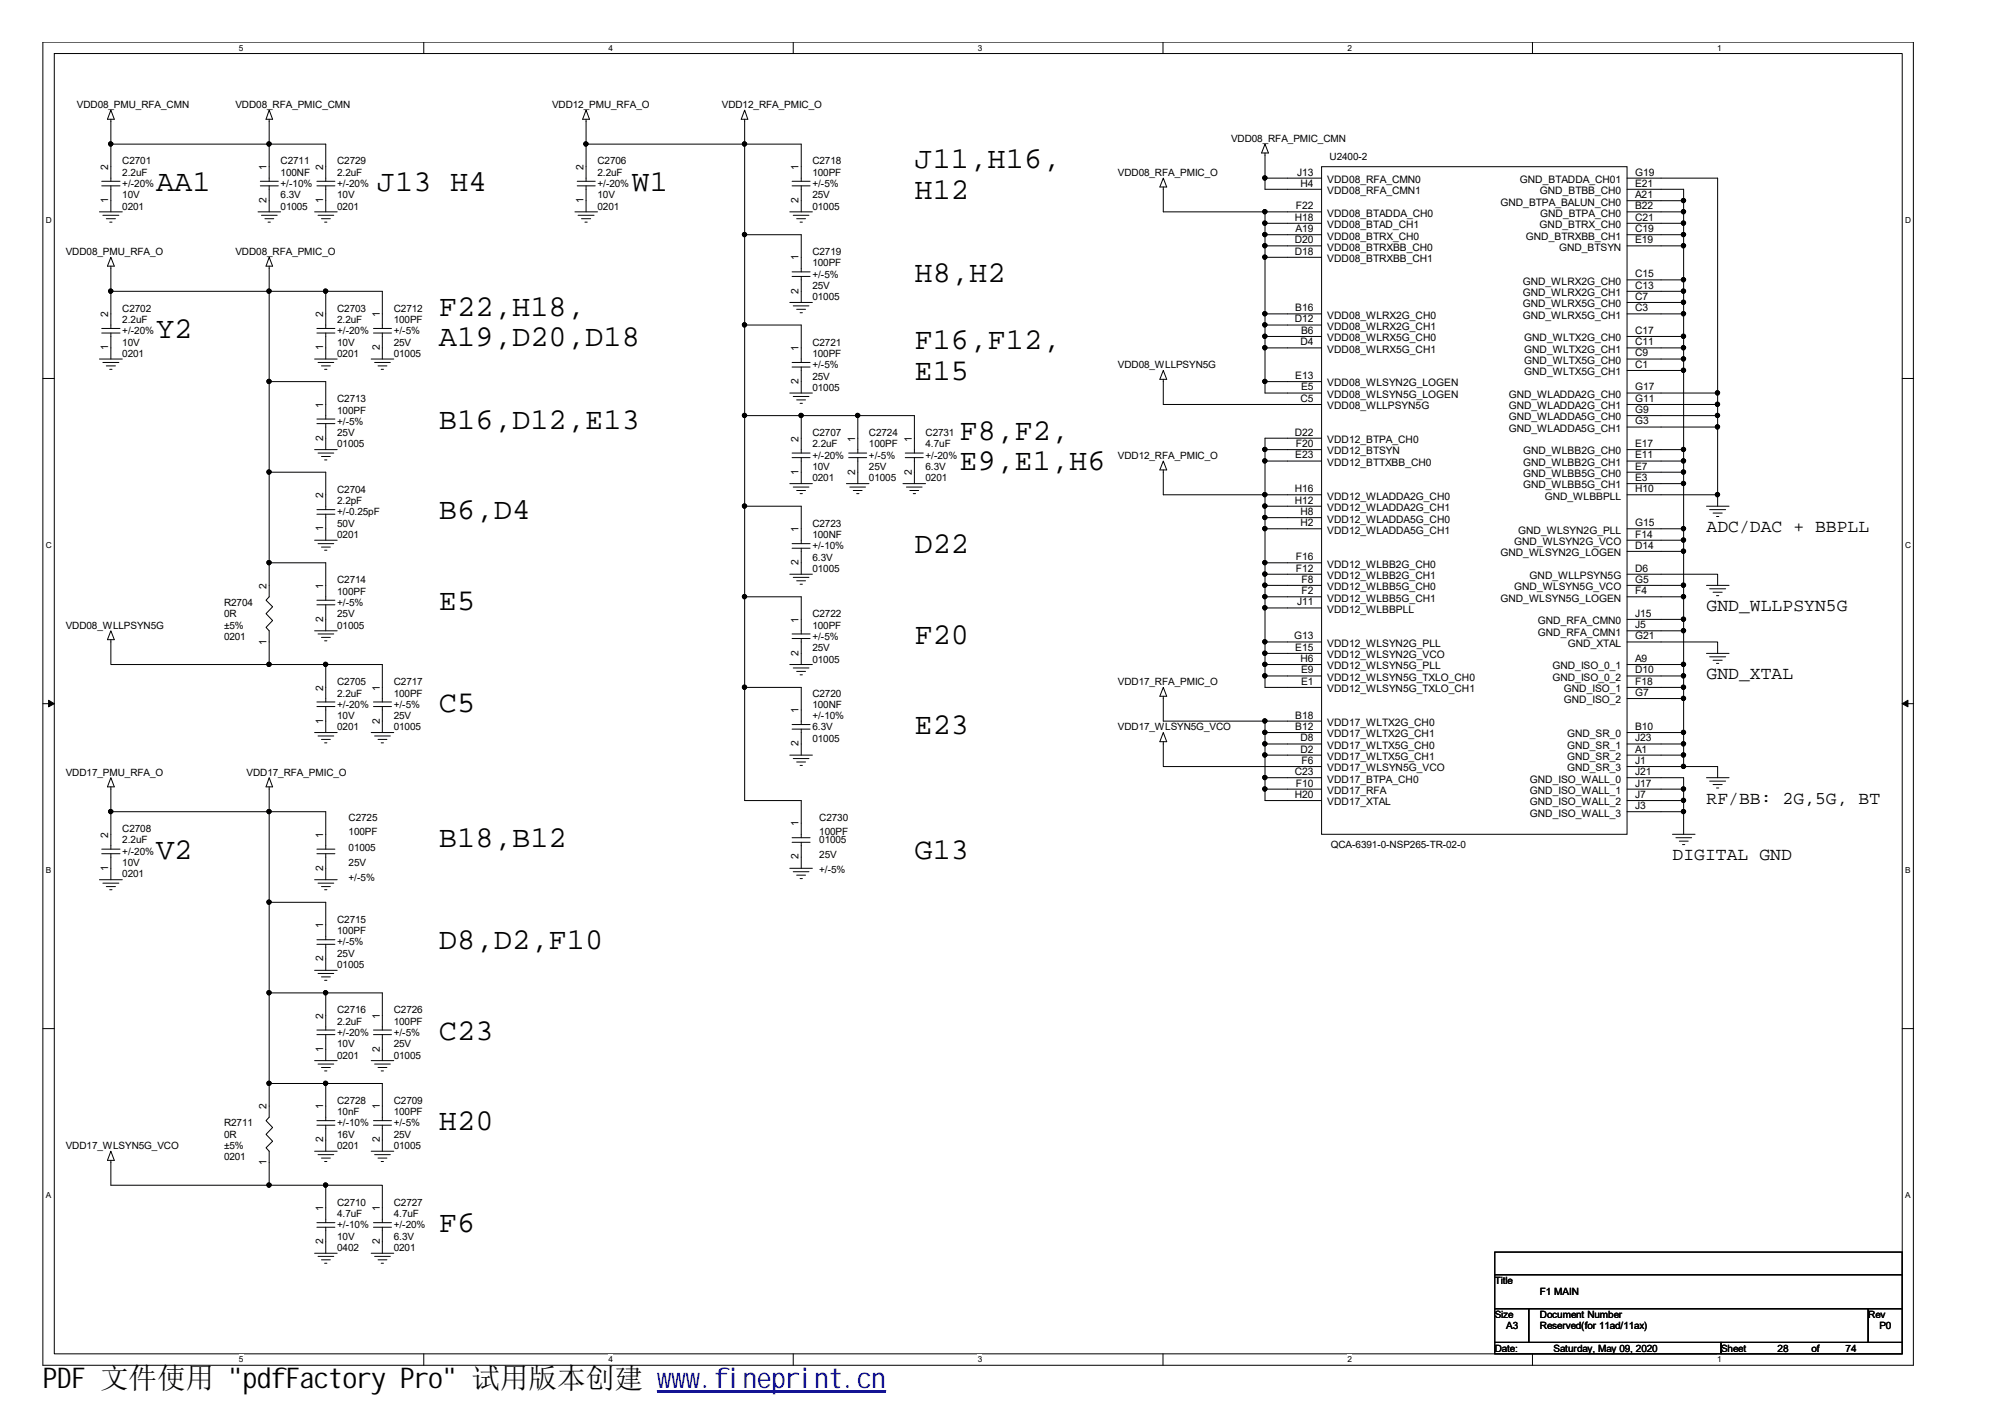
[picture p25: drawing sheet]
<svg xmlns="http://www.w3.org/2000/svg" width="297mm" height="210mm" viewBox="0 0 297 210" stroke-linecap="round" stroke-linejoin="round" font-family="sans-serif">
<defs><g id="words">
<g font-size="4.5">
<text x="23.1" y="28.3">AA1</text>
<text x="55.8" y="28.3">J13 H4</text>
<text x="93.6" y="28.3">W1</text>
<text x="135.5" y="24.9">J11,H16,</text>
<text x="135.5" y="29.4">H12</text>
<text x="135.5" y="41.7">H8,H2</text>
<text x="65" y="46.8">F22,H18,</text>
<text x="23.1" y="50.1">Y2</text>
<text x="65" y="51.2">A19,D20,D18</text>
<text x="135.5" y="51.7">F16,F12,</text>
<text x="135.5" y="56.2">E15</text>
<text x="65" y="63.5">B16,D12,E13</text>
<text x="142.2" y="65.2">F8,F2,</text>
<text x="142.2" y="69.7">E9,E1,H6</text>
<text x="65" y="76.9">B6,D4</text>
<text x="135.5" y="81.9">D22</text>
<text x="65" y="90.3">E5</text>
<text x="135.5" y="95.3">F20</text>
<text x="65" y="105.4">C5</text>
<text x="135.5" y="108.8">E23</text>
<text x="65" y="125.5">B18,B12</text>
<text x="23.1" y="127.2">V2</text>
<text x="135.5" y="127.2">G13</text>
<text x="65" y="140.6">D8,D2,F10</text>
<text x="65" y="154">C23</text>
<text x="65" y="167.4">H20</text>
<text x="65" y="182.5">F6</text>
</g>
<text font-size="4.2" x="6.3" y="205.7">PDF 文件使用 &quot;pdfFactory Pro&quot; 试用版本创建 ww</text>
<text font-size="4.2" fill="#00f" x="99.5" y="205.7">w.fineprint.cn</text>
<g font-size="2.7">
<text x="252.8" y="78.8">ADC/DAC + BBPLL</text>
<text x="252.8" y="90.6">GND_WLLPSYN5G</text>
<text x="252.8" y="100.6">GND_XTAL</text>
<text x="252.8" y="119.1">RF/BB: 2G,5G, BT</text>
<text x="247.8" y="127.4">DIGITAL GND</text>
</g>
<g font-size="1.5">
<text x="11.4" y="16">VDD08_PMU_RFA_CMN</text>
<text x="34.9" y="16">VDD08_RFA_PMIC_CMN</text>
<text x="81.8" y="16">VDD12_PMU_RFA_O</text>
<text x="106.9" y="16">VDD12_RFA_PMIC_O</text>
<text x="182.4" y="21">VDD08_RFA_PMIC_CMN</text>
<text x="197" y="23.7">U2400-2</text>
<text x="16" y="25.2" transform="rotate(-90 16 25.2)">2</text>
<text x="18.1" y="24.4">C2701</text>
<text x="18.1" y="26">2.2uF</text>
<text x="18.1" y="29.4">10V</text>
<text x="18.1" y="27.7">+/-20%</text>
<text x="39.5" y="25.2" transform="rotate(-90 39.5 25.2)">1</text>
<text x="41.6" y="27.7">+/-10%</text>
<text x="41.6" y="24.4">C2711</text>
<text x="41.6" y="26">100NF</text>
<text x="41.6" y="29.4">6.3V</text>
<text x="47.9" y="25.2" transform="rotate(-90 47.9 25.2)">2</text>
<text x="50" y="24.4">C2729</text>
<text x="50" y="26">2.2uF</text>
<text x="50" y="29.4">10V</text>
<text x="50" y="27.7">+/-20%</text>
<text x="86.4" y="25.2" transform="rotate(-90 86.4 25.2)">2</text>
<text x="88.5" y="24.4">C2706</text>
<text x="88.5" y="26">2.2uF</text>
<text x="88.5" y="29.4">10V</text>
<text x="88.5" y="27.7">+/-20%</text>
<text x="118.3" y="25.2" transform="rotate(-90 118.3 25.2)">1</text>
<text x="120.4" y="24.4">C2718</text>
<text x="120.4" y="26">100PF</text>
<text x="120.4" y="29.4">25V</text>
<text x="120.4" y="27.7">+/-5%</text>
<text x="165.6" y="26">VDD08_RFA_PMIC_O</text>
<text x="192.2" y="26">J13</text>
<text x="192.7" y="27.7">H4</text>
<text x="196.6" y="27.1">VDD08_RFA_CMN0</text>
<text x="196.6" y="28.8">VDD08_RFA_CMN1</text>
<text x="225.2" y="27.1">GND_BTADDA_CH01</text>
<text x="228.1" y="28.8">GND_BTBB_CH0</text>
<text x="242.2" y="29.4">A21</text>
<text x="242.2" y="26">G19</text>
<text x="242.2" y="27.7">E21</text>
<text x="16" y="30.1" transform="rotate(-90 16 30.1)">1</text>
<text x="18.1" y="31.1">0201</text>
<text x="39.5" y="30.1" transform="rotate(-90 39.5 30.1)">2</text>
<text x="41.6" y="31.1">01005</text>
<text x="47.9" y="30.1" transform="rotate(-90 47.9 30.1)">1</text>
<text x="50" y="31.1">0201</text>
<text x="86.4" y="30.1" transform="rotate(-90 86.4 30.1)">1</text>
<text x="88.5" y="31.1">0201</text>
<text x="118.3" y="30.1" transform="rotate(-90 118.3 30.1)">2</text>
<text x="120.4" y="31.1">01005</text>
<text x="191.8" y="32.7">H18</text>
<text x="191.9" y="34.4">A19</text>
<text x="192" y="31">F22</text>
<text x="196.6" y="32.1">VDD08_BTADDA_CH0</text>
<text x="196.6" y="33.8">VDD08_BTAD_CH1</text>
<text x="196.6" y="35.5">VDD08_BTRX_CH0</text>
<text x="222.3" y="30.5">GND_BTPA_BALUN_CH0</text>
<text x="226.1" y="35.5">GND_BTRXBB_CH1</text>
<text x="228.1" y="33.8">GND_BTRX_CH0</text>
<text x="228.2" y="32.1">GND_BTPA_CH0</text>
<text x="242.2" y="31">B22</text>
<text x="242.2" y="34.4">C19</text>
<text x="242.2" y="32.7">C21</text>
<text x="9.7" y="37.8">VDD08_PMU_RFA_O</text>
<text x="34.9" y="37.8">VDD08_RFA_PMIC_O</text>
<text x="118.3" y="38.6" transform="rotate(-90 118.3 38.6)">1</text>
<text x="120.4" y="37.8">C2719</text>
<text x="120.4" y="39.5">100PF</text>
<text x="120.4" y="41.1">+/-5%</text>
<text x="191.8" y="36">D20</text>
<text x="191.8" y="37.7">D18</text>
<text x="196.6" y="37.1">VDD08_BTRXBB_CH0</text>
<text x="196.6" y="38.8">VDD08_BTRXBB_CH1</text>
<text x="231" y="37.1">GND_BTSYN</text>
<text x="242.2" y="41.1">C15</text>
<text x="242.2" y="36">E19</text>
<text x="16" y="47" transform="rotate(-90 16 47)">2</text>
<text x="18.1" y="46.2">C2702</text>
<text x="18.1" y="47.9">2.2uF</text>
<text x="47.9" y="47" transform="rotate(-90 47.9 47)">2</text>
<text x="50" y="46.2">C2703</text>
<text x="50" y="47.9">2.2uF</text>
<text x="56.3" y="47" transform="rotate(-90 56.3 47)">1</text>
<text x="58.3" y="46.2">C2712</text>
<text x="58.3" y="47.9">100PF</text>
<text x="118.3" y="43.5" transform="rotate(-90 118.3 43.5)">2</text>
<text x="120.4" y="44.5">01005</text>
<text x="120.4" y="42.8">25V</text>
<text x="191.8" y="47.8">D12</text>
<text x="191.9" y="46.1">B16</text>
<text x="196.6" y="47.2">VDD08_WLRX2G_CH0</text>
<text x="225.6" y="42.2">GND_WLRX2G_CH0</text>
<text x="225.6" y="43.9">GND_WLRX2G_CH1</text>
<text x="225.6" y="45.5">GND_WLRX5G_CH0</text>
<text x="225.6" y="47.2">GND_WLRX5G_CH1</text>
<text x="242.2" y="42.8">C13</text>
<text x="242.2" y="44.4">C7</text>
<text x="242.2" y="46.1">C3</text>
<text x="16" y="51.9" transform="rotate(-90 16 51.9)">1</text>
<text x="18.1" y="52.9">0201</text>
<text x="18.1" y="51.2">10V</text>
<text x="18.1" y="49.5">+/-20%</text>
<text x="47.9" y="51.9" transform="rotate(-90 47.9 51.9)">1</text>
<text x="50" y="52.9">0201</text>
<text x="50" y="51.2">10V</text>
<text x="50" y="49.5">+/-20%</text>
<text x="56.3" y="51.9" transform="rotate(-90 56.3 51.9)">2</text>
<text x="58.3" y="52.9">01005</text>
<text x="58.3" y="51.2">25V</text>
<text x="58.3" y="49.5">+/-5%</text>
<text x="118.3" y="52" transform="rotate(-90 118.3 52)">1</text>
<text x="120.4" y="51.2">C2721</text>
<text x="120.4" y="52.9">100PF</text>
<text x="192.7" y="51.2">D4</text>
<text x="192.7" y="49.5">B6</text>
<text x="196.6" y="48.9">VDD08_WLRX2G_CH1</text>
<text x="196.6" y="50.6">VDD08_WLRX5G_CH0</text>
<text x="196.6" y="52.3">VDD08_WLRX5G_CH1</text>
<text x="225.8" y="50.6">GND_WLTX2G_CH0</text>
<text x="225.8" y="52.3">GND_WLTX2G_CH1</text>
<text x="225.8" y="53.9">GND_WLTX5G_CH0</text>
<text x="242.2" y="49.5">C17</text>
<text x="242.2" y="51.2">C11</text>
<text x="242.2" y="52.8">C9</text>
<text x="50" y="59.6">C2713</text>
<text x="118.3" y="56.9" transform="rotate(-90 118.3 56.9)">2</text>
<text x="120.4" y="57.9">01005</text>
<text x="120.4" y="56.2">25V</text>
<text x="120.4" y="54.5">+/-5%</text>
<text x="165.6" y="54.5">VDD08_WLLPSYN5G</text>
<text x="191.9" y="56.1">E13</text>
<text x="192.7" y="59.5">C5</text>
<text x="192.7" y="57.8">E5</text>
<text x="196.6" y="57.2">VDD08_WLSYN2G_LOGEN</text>
<text x="196.6" y="58.9">VDD08_WLSYN5G_LOGEN</text>
<text x="223.5" y="58.9">GND_WLADDA2G_CH0</text>
<text x="225.8" y="55.6">GND_WLTX5G_CH1</text>
<text x="242.2" y="54.5">C1</text>
<text x="242.2" y="57.8">G17</text>
<text x="242.2" y="59.5">G11</text>
<text x="47.9" y="65.3" transform="rotate(-90 47.9 65.3)">2</text>
<text x="47.9" y="60.4" transform="rotate(-90 47.9 60.4)">1</text>
<text x="50" y="61.3">100PF</text>
<text x="50" y="64.6">25V</text>
<text x="50" y="62.9">+/-5%</text>
<text x="118.3" y="65.4" transform="rotate(-90 118.3 65.4)">2</text>
<text x="120.4" y="64.6">C2707</text>
<text x="126.7" y="65.4" transform="rotate(-90 126.7 65.4)">1</text>
<text x="128.7" y="64.6">C2724</text>
<text x="135.1" y="65.4" transform="rotate(-90 135.1 65.4)">1</text>
<text x="137.1" y="64.6">C2731</text>
<text x="191.8" y="64.5">D22</text>
<text x="196.6" y="60.6">VDD08_WLLPSYN5G</text>
<text x="196.6" y="65.6">VDD12_BTPA_CH0</text>
<text x="223.5" y="60.6">GND_WLADDA2G_CH1</text>
<text x="223.5" y="62.3">GND_WLADDA5G_CH0</text>
<text x="223.5" y="64">GND_WLADDA5G_CH1</text>
<text x="242.2" y="61.2">G9</text>
<text x="242.2" y="62.9">G3</text>
<text x="50" y="66.3">01005</text>
<text x="118.3" y="70.3" transform="rotate(-90 118.3 70.3)">1</text>
<text x="120.4" y="66.3">2.2uF</text>
<text x="120.4" y="71.3">0201</text>
<text x="120.4" y="69.7">10V</text>
<text x="120.4" y="68">+/-20%</text>
<text x="126.7" y="70.3" transform="rotate(-90 126.7 70.3)">2</text>
<text x="128.7" y="66.3">100PF</text>
<text x="128.7" y="71.3">01005</text>
<text x="128.7" y="69.7">25V</text>
<text x="128.7" y="68">+/-5%</text>
<text x="135.1" y="70.3" transform="rotate(-90 135.1 70.3)">2</text>
<text x="137.1" y="66.3">4.7uF</text>
<text x="137.1" y="71.3">0201</text>
<text x="137.1" y="69.7">6.3V</text>
<text x="137.1" y="68">+/-20%</text>
<text x="165.6" y="68">VDD12_RFA_PMIC_O</text>
<text x="191.9" y="67.9">E23</text>
<text x="192" y="66.2">F20</text>
<text x="196.6" y="67.3">VDD12_BTSYN</text>
<text x="196.6" y="69">VDD12_BTTXBB_CH0</text>
<text x="225.6" y="67.3">GND_WLBB2G_CH0</text>
<text x="225.6" y="69">GND_WLBB2G_CH1</text>
<text x="225.6" y="70.7">GND_WLBB5G_CH0</text>
<text x="242.2" y="66.2">E17</text>
<text x="242.2" y="67.9">E11</text>
<text x="242.2" y="69.6">E7</text>
<text x="242.2" y="71.3">E3</text>
<text x="47.9" y="73.8" transform="rotate(-90 47.9 73.8)">2</text>
<text x="50" y="73">C2704</text>
<text x="50" y="74.6">2.2pF</text>
<text x="50" y="76.3">+/-0.25pF</text>
<text x="191.8" y="72.9">H16</text>
<text x="191.8" y="74.6">H12</text>
<text x="192.7" y="76.3">H8</text>
<text x="192.7" y="77.9">H2</text>
<text x="196.6" y="74">VDD12_WLADDA2G_CH0</text>
<text x="196.6" y="75.7">VDD12_WLADDA2G_CH1</text>
<text x="196.6" y="77.4">VDD12_WLADDA5G_CH0</text>
<text x="225.6" y="72.4">GND_WLBB5G_CH1</text>
<text x="228.9" y="74">GND_WLBBPLL</text>
<text x="242.2" y="77.9">G15</text>
<text x="242.2" y="72.9">H10</text>
<text x="47.9" y="78.7" transform="rotate(-90 47.9 78.7)">1</text>
<text x="50" y="79.7">0201</text>
<text x="50" y="78">50V</text>
<text x="118.3" y="83.7" transform="rotate(-90 118.3 83.7)">2</text>
<text x="118.3" y="78.8" transform="rotate(-90 118.3 78.8)">1</text>
<text x="120.4" y="78">C2723</text>
<text x="120.4" y="79.7">100NF</text>
<text x="120.4" y="83">6.3V</text>
<text x="120.4" y="81.4">+/-10%</text>
<text x="192" y="83">F16</text>
<text x="196.6" y="79.1">VDD12_WLADDA5G_CH1</text>
<text x="222.3" y="82.4">GND_WLSYN2G_LOGEN</text>
<text x="224.3" y="80.7">GND_WLSYN2G_VCO</text>
<text x="224.9" y="79.1">GND_WLSYN2G_PLL</text>
<text x="242.2" y="79.6">F14</text>
<text x="242.2" y="81.3">D14</text>
<text x="33.2" y="89.8">R2704</text>
<text x="39.5" y="87.2" transform="rotate(-90 39.5 87.2)">2</text>
<text x="47.9" y="87.2" transform="rotate(-90 47.9 87.2)">1</text>
<text x="50" y="86.4">C2714</text>
<text x="50" y="88.1">100PF</text>
<text x="50" y="89.8">+/-5%</text>
<text x="120.4" y="84.7">01005</text>
<text x="192" y="84.7">F12</text>
<text x="192.2" y="89.7">J11</text>
<text x="192.8" y="86.3">F8</text>
<text x="192.8" y="88">F2</text>
<text x="196.6" y="84.1">VDD12_WLBB2G_CH0</text>
<text x="196.6" y="85.8">VDD12_WLBB2G_CH1</text>
<text x="196.6" y="87.4">VDD12_WLBB5G_CH0</text>
<text x="196.6" y="89.1">VDD12_WLBB5G_CH1</text>
<text x="222.3" y="89.1">GND_WLSYN5G_LOGEN</text>
<text x="224.3" y="87.4">GND_WLSYN5G_VCO</text>
<text x="226.6" y="85.8">GND_WLLPSYN5G</text>
<text x="242.2" y="86.3">G5</text>
<text x="242.2" y="88">F4</text>
<text x="242.2" y="84.7">D6</text>
<text x="9.7" y="93.1">VDD08_WLLPSYN5G</text>
<text x="33.2" y="91.4">0R</text>
<text x="33.2" y="93.1">±5%</text>
<text x="33.2" y="94.8">0201</text>
<text x="39.5" y="95.5" transform="rotate(-90 39.5 95.5)">1</text>
<text x="47.9" y="92.1" transform="rotate(-90 47.9 92.1)">2</text>
<text x="50" y="93.1">01005</text>
<text x="50" y="91.4">25V</text>
<text x="118.3" y="92.3" transform="rotate(-90 118.3 92.3)">1</text>
<text x="120.4" y="91.4">C2722</text>
<text x="120.4" y="93.1">100PF</text>
<text x="120.4" y="94.8">+/-5%</text>
<text x="191.7" y="94.7">G13</text>
<text x="196.6" y="90.8">VDD12_WLBBPLL</text>
<text x="196.6" y="95.8">VDD12_WLSYN2G_PLL</text>
<text x="227.8" y="92.5">GND_RFA_CMN0</text>
<text x="227.8" y="94.2">GND_RFA_CMN1</text>
<text x="232.3" y="95.8">GND_XTAL</text>
<text x="242.2" y="91.4">J15</text>
<text x="242.2" y="93.1">J5</text>
<text x="242.2" y="94.7">G21</text>
<text x="50" y="101.5">C2705</text>
<text x="58.3" y="101.5">C2717</text>
<text x="118.3" y="97.1" transform="rotate(-90 118.3 97.1)">2</text>
<text x="120.4" y="98.1">01005</text>
<text x="120.4" y="96.4">25V</text>
<text x="165.6" y="101.5">VDD17_RFA_PMIC_O</text>
<text x="191.9" y="96.4">E15</text>
<text x="192.7" y="98.1">H6</text>
<text x="192.7" y="99.8">E9</text>
<text x="192.7" y="101.4">E1</text>
<text x="196.6" y="97.5">VDD12_WLSYN2G_VCO</text>
<text x="196.6" y="99.2">VDD12_WLSYN5G_PLL</text>
<text x="196.6" y="100.9">VDD12_WLSYN5G_TXLO_CH0</text>
<text x="230" y="99.2">GND_ISO_0_1</text>
<text x="230" y="100.9">GND_ISO_0_2</text>
<text x="242.2" y="98.1">A9</text>
<text x="242.2" y="99.8">D10</text>
<text x="242.2" y="101.4">F18</text>
<text x="47.9" y="107.2" transform="rotate(-90 47.9 107.2)">1</text>
<text x="47.9" y="102.3" transform="rotate(-90 47.9 102.3)">2</text>
<text x="50" y="103.2">2.2uF</text>
<text x="50" y="106.5">10V</text>
<text x="50" y="104.8">+/-20%</text>
<text x="56.3" y="107.2" transform="rotate(-90 56.3 107.2)">2</text>
<text x="56.3" y="102.3" transform="rotate(-90 56.3 102.3)">1</text>
<text x="58.3" y="103.2">100PF</text>
<text x="58.3" y="106.5">25V</text>
<text x="58.3" y="104.8">+/-5%</text>
<text x="118.3" y="105.6" transform="rotate(-90 118.3 105.6)">1</text>
<text x="120.4" y="103.2">C2720</text>
<text x="120.4" y="104.8">100NF</text>
<text x="120.4" y="106.5">+/-10%</text>
<text x="191.9" y="106.4">B18</text>
<text x="196.6" y="102.5">VDD12_WLSYN5G_TXLO_CH1</text>
<text x="196.6" y="107.5">VDD17_WLTX2G_CH0</text>
<text x="231.7" y="102.5">GND_ISO_1</text>
<text x="231.7" y="104.2">GND_ISO_2</text>
<text x="242.2" y="103.1">G7</text>
<text x="50" y="108.2">0201</text>
<text x="58.3" y="108.2">01005</text>
<text x="118.3" y="110.5" transform="rotate(-90 118.3 110.5)">2</text>
<text x="120.4" y="109.9">01005</text>
<text x="120.4" y="108.2">6.3V</text>
<text x="165.6" y="108.2">VDD17_WLSYN5G_VCO</text>
<text x="191.9" y="108.1">B12</text>
<text x="192.7" y="109.8">D8</text>
<text x="192.7" y="111.5">D2</text>
<text x="192.8" y="113.2">F6</text>
<text x="196.6" y="109.2">VDD17_WLTX2G_CH1</text>
<text x="196.6" y="110.9">VDD17_WLTX5G_CH0</text>
<text x="196.6" y="112.6">VDD17_WLTX5G_CH1</text>
<text x="232.2" y="109.2">GND_SR_0</text>
<text x="232.2" y="110.9">GND_SR_1</text>
<text x="232.2" y="112.6">GND_SR_2</text>
<text x="242.2" y="108.1">B10</text>
<text x="242.2" y="109.8">J23</text>
<text x="242.2" y="111.5">A1</text>
<text x="242.2" y="113.2">J1</text>
<text x="9.7" y="114.9">VDD17_PMU_RFA_O</text>
<text x="36.5" y="114.9">VDD17_RFA_PMIC_O</text>
<text x="191.8" y="114.8">C23</text>
<text x="191.8" y="118.2">H20</text>
<text x="192" y="116.5">F10</text>
<text x="196.6" y="114.3">VDD17_WLSYN5G_VCO</text>
<text x="196.6" y="115.9">VDD17_BTPA_CH0</text>
<text x="196.6" y="117.6">VDD17_RFA</text>
<text x="196.6" y="119.3">VDD17_XTAL</text>
<text x="226.7" y="115.9">GND_ISO_WALL_0</text>
<text x="226.7" y="117.6">GND_ISO_WALL_1</text>
<text x="226.7" y="119.3">GND_ISO_WALL_2</text>
<text x="232.2" y="114.3">GND_SR_3</text>
<text x="242.2" y="114.8">J21</text>
<text x="242.2" y="116.5">J17</text>
<text x="242.2" y="118.2">J7</text>
<text x="242.2" y="119.9">J3</text>
<text x="16" y="124.1" transform="rotate(-90 16 124.1)">2</text>
<text x="18.1" y="123.3">C2708</text>
<text x="18.1" y="124.9">2.2uF</text>
<text x="47.9" y="124.1" transform="rotate(-90 47.9 124.1)">1</text>
<text x="51.6" y="121.6">C2725</text>
<text x="51.6" y="123.6">100PF</text>
<text x="118.3" y="122.4" transform="rotate(-90 118.3 122.4)">1</text>
<text x="121.4" y="121.6">C2730</text>
<text x="121.4" y="123.6">100PF</text>
<text x="121.4" y="124.9">01005</text>
<text x="197.1" y="125.6">QCA-6391-0-NSP265-TR-02-0</text>
<text x="226.7" y="121">GND_ISO_WALL_3</text>
<text x="16" y="129" transform="rotate(-90 16 129)">1</text>
<text x="18.1" y="130">0201</text>
<text x="18.1" y="128.3">10V</text>
<text x="18.1" y="126.6">+/-20%</text>
<text x="47.9" y="129" transform="rotate(-90 47.9 129)">2</text>
<text x="51.6" y="126.1">01005</text>
<text x="51.6" y="128.3">25V</text>
<text x="51.6" y="130.5">+/-5%</text>
<text x="118.3" y="127.3" transform="rotate(-90 118.3 127.3)">2</text>
<text x="121.4" y="127.1">25V</text>
<text x="121.4" y="129.3">+/-5%</text>
<text x="47.9" y="137.5" transform="rotate(-90 47.9 137.5)">1</text>
<text x="50" y="136.7">C2715</text>
<text x="47.9" y="142.4" transform="rotate(-90 47.9 142.4)">2</text>
<text x="50" y="138.4">100PF</text>
<text x="50" y="143.4">01005</text>
<text x="50" y="141.7">25V</text>
<text x="50" y="140.1">+/-5%</text>
<text x="47.9" y="155.8" transform="rotate(-90 47.9 155.8)">1</text>
<text x="47.9" y="150.9" transform="rotate(-90 47.9 150.9)">2</text>
<text x="50" y="150.1">C2716</text>
<text x="50" y="151.8">2.2uF</text>
<text x="50" y="155.1">10V</text>
<text x="50" y="153.5">+/-20%</text>
<text x="56.3" y="155.8" transform="rotate(-90 56.3 155.8)">2</text>
<text x="56.3" y="150.9" transform="rotate(-90 56.3 150.9)">1</text>
<text x="58.3" y="150.1">C2726</text>
<text x="58.3" y="151.8">100PF</text>
<text x="58.3" y="155.1">25V</text>
<text x="58.3" y="153.5">+/-5%</text>
<text x="50" y="156.8">0201</text>
<text x="58.3" y="156.8">01005</text>
<text x="33.2" y="166.8">R2711</text>
<text x="39.5" y="164.3" transform="rotate(-90 39.5 164.3)">2</text>
<text x="47.9" y="164.3" transform="rotate(-90 47.9 164.3)">1</text>
<text x="50" y="163.5">C2728</text>
<text x="50" y="165.2">10nF</text>
<text x="50" y="166.8">+/-10%</text>
<text x="56.3" y="164.3" transform="rotate(-90 56.3 164.3)">1</text>
<text x="58.3" y="163.5">C2709</text>
<text x="58.3" y="165.2">100PF</text>
<text x="58.3" y="166.8">+/-5%</text>
<text x="9.7" y="170.2">VDD17_WLSYN5G_VCO</text>
<text x="33.2" y="168.5">0R</text>
<text x="33.2" y="170.2">±5%</text>
<text x="33.2" y="171.9">0201</text>
<text x="39.5" y="172.6" transform="rotate(-90 39.5 172.6)">1</text>
<text x="47.9" y="169.2" transform="rotate(-90 47.9 169.2)">2</text>
<text x="50" y="170.2">0201</text>
<text x="50" y="168.5">16V</text>
<text x="56.3" y="169.2" transform="rotate(-90 56.3 169.2)">2</text>
<text x="58.3" y="170.2">01005</text>
<text x="58.3" y="168.5">25V</text>
<text x="47.9" y="179.4" transform="rotate(-90 47.9 179.4)">1</text>
<text x="50" y="178.6">C2710</text>
<text x="56.3" y="179.4" transform="rotate(-90 56.3 179.4)">1</text>
<text x="58.3" y="178.6">C2727</text>
<text x="47.9" y="184.3" transform="rotate(-90 47.9 184.3)">2</text>
<text x="50" y="180.3">4.7uF</text>
<text x="50" y="185.3">0402</text>
<text x="50" y="183.6">10V</text>
<text x="50" y="182">+/-10%</text>
<text x="56.3" y="184.3" transform="rotate(-90 56.3 184.3)">2</text>
<text x="58.3" y="180.3">4.7uF</text>
<text x="58.3" y="185.3">0201</text>
<text x="58.3" y="183.6">6.3V</text>
<text x="58.3" y="182">+/-20%</text>
<text x="221.4" y="190.2">Title</text>
<text x="228.1" y="191.8">F1 MAIN</text>
<text x="221.4" y="195.2">Size</text>
<text x="223.1" y="196.9">A3</text>
<text x="228.1" y="195.2">Document Number</text>
<text x="228.1" y="196.9">Reserved(for 11ad/11ax)</text>
<text x="276.8" y="195.2">Rev</text>
<text x="278.4" y="196.9">P0</text>
<text x="221.4" y="200.2">Date:</text>
<text x="230.2" y="200.2">Saturday, May 09, 2020</text>
<text x="255" y="200.2">Sheet</text>
<text x="263.4" y="200.2">28</text>
<text x="268.4" y="200.2">of</text>
<text x="273.4" y="200.2">74</text>
</g>
<g font-size="1.2">
<text x="35.4" y="7.5">5</text>
<text x="90.1" y="7.5">4</text>
<text x="144.9" y="7.5">3</text>
<text x="199.6" y="7.5">2</text>
<text x="254.4" y="7.5">1</text>
<text x="6.8" y="33.1">D</text>
<text x="282.2" y="33.1">D</text>
<text x="6.8" y="81.2">C</text>
<text x="282.2" y="81.2">C</text>
<text x="6.8" y="129.4">B</text>
<text x="282.2" y="129.4">B</text>
<text x="6.8" y="177.5">A</text>
<text x="282.2" y="177.5">A</text>
<text x="35.4" y="201.8">5</text>
<text x="90.1" y="201.8">4</text>
<text x="144.9" y="201.8">3</text>
<text x="199.6" y="201.8">2</text>
<text x="254.4" y="201.8">1</text>
</g>
</g></defs>
<path d="M6.3 6.2h277.2v196h-277.1zM8 7.9h273.8v192.6h-273.8z" fill="none" stroke="#000" stroke-width=".15"/>
<g fill="#fff">
<path d="M35.4 6.4h.6v1.4h-.6z"/>
<path d="M35.4 200.7h.6v1.4h-.6z"/>
</g>
<path d="M62.8 6.2v1.7M62.8 200.5v1.7" fill="none" stroke="#000" stroke-width=".15"/>
<g fill="#fff">
<path d="M90.1 6.4h.7v1.4h-.7z"/>
<path d="M90.1 200.7h.7v1.4h-.7z"/>
</g>
<path d="M117.5 6.2v1.7M117.5 200.5v1.7" fill="none" stroke="#000" stroke-width=".15"/>
<g fill="#fff">
<path d="M144.9 6.4h.6v1.4h-.6z"/>
<path d="M144.9 200.7h.6v1.4h-.6z"/>
</g>
<path d="M172.3 6.2v1.7M172.3 200.5v1.7" fill="none" stroke="#000" stroke-width=".15"/>
<g fill="#fff">
<path d="M199.6 6.4h.7v1.4h-.7z"/>
<path d="M199.6 200.7h.7v1.4h-.7z"/>
</g>
<path d="M227 6.2v1.7M227 200.5v1.7" fill="none" stroke="#000" stroke-width=".15"/>
<g fill="#fff">
<path d="M254.4 6.4h.6v1.4h-.6z"/>
<path d="M254.4 200.7h.6v1.4h-.6z"/>
<path d="M6.8 31.9h.8v1.4h-.8z"/>
<path d="M282.2 31.9h.9v1.4h-.9z"/>
<path d="M6.8 80.1h.8v1.4h-.8z"/>
<path d="M282.2 80.1h.9v1.4h-.9z"/>
</g>
<path d="M6.3 56.1h1.7M281.8 56.1h1.7" fill="none" stroke="#000" stroke-width=".15"/>
<g fill="#fff">
<path d="M6.8 128.2h.7v1.4h-.7z"/>
<path d="M282.2 128.2h.8v1.4h-.8z"/>
</g>
<path d="M6.3 104.2h1.7M281.8 104.2h1.7" fill="none" stroke="#000" stroke-width=".15"/>
<path d="M7.2 103.7l.8 .5-.8 .5zM281.8 104.2l.9-.5v1z" fill="#000" stroke="#000" stroke-width=".15"/>
<g fill="#fff">
<path d="M6.8 176.4h.7v1.4h-.7z"/>
<path d="M282.2 176.4h.8v1.4h-.8z"/>
</g>
<g fill="none" stroke="#000" stroke-width=".15">
<path d="M16.4 16.3l.5 1.4h-1zM16.4 17.7v9.2M39.9 17.7v9.2M39.9 16.3l.5 1.4h-1zM86.8 16.3l.5 1.4h-1zM86.8 17.7v9.2M110.3 16.3l.5 1.4h-1zM110.3 17.7v100.9h8.4v5.5M14.7 31.4h3.4M15.1 27.5h2.7M15.1 26.9h2.7M15.2 31.9h2.4"/>
<path d="M15.7 32.4h1.4M16.3 32.9h.3M16.4 21.4h31.9v5.5M16.4 38.1l.5 1.3h-1zM16.4 27.5v3.9M16.4 39.4v9.3M38.2 31.4h3.4M38.6 27.5h2.6M38.6 26.9h2.6M38.7 31.9h2.4M39.2 32.4h1.4M39.7 32.9h.3"/>
<path d="M39.9 39.4v49l-.5 .5 1 1-1 1 1 1-1 1 .5 .5v5M39.9 27.5v3.9M39.9 38.1l.5 1.3h-1zM46.6 31.4h3.4M46.9 27.5h2.7M46.9 26.9h2.7M47.1 31.9h2.3M47.6 32.4h1.3M48.1 32.9h.3M48.3 27.5v3.9M85.2 31.4h3.3M85.5 27.5h2.7"/>
<path d="M85.5 26.9h2.7M85.6 31.9h2.4M86.1 32.4h1.4M86.7 32.9h.3M86.8 27.5v3.9M86.8 21.4h31.9v5.5M110.3 34.8h8.4v5.5M117 31.4h3.4M117.3 27.5h2.7M117.3 26.9h2.7M117.5 31.9h2.3M118 32.4h1.3"/>
<path d="M118.5 32.9h.4M118.7 27.5v3.9M172.3 26.4l.5 1.3h-1zM172.3 27.7v3.7h23.5M187.4 26.4h8.4M187.4 33.1h8.4M187.4 34.8h8.4M187.4 36.4h8.4M187.4 38.1h8.4M187.4 21.4l.5 1.3h-1zM187.4 22.7v5.3h8.4M187.4 31.4v25.1"/>
<path d="M195.8 24.7h45.2v98.9h-45.2zM241 31.4h8.4M241 26.4h13.5v31.8M241 28h8.4v53.7M241 33.1h8.4M241 34.8h8.4M241 36.4h8.4M241 29.7h8.4M14.7 53.2h3.4M15.1 49.3h2.7M15.1 48.7h2.7M15.2 53.7h2.4"/>
<path d="M15.7 54.2h1.4M16.3 54.7h.3M16.4 43.2h40.2v5.5M16.4 49.3v3.9M39.9 56.5h8.4v5.6M46.6 53.2h3.4M46.9 49.3h2.7M46.9 48.7h2.7M47.1 53.7h2.3M47.6 54.2h1.3M48.1 54.7h.3M48.3 43.2v5.5"/>
<path d="M48.3 49.3v3.9M55 53.2h3.3M55.3 49.3h2.7M55.3 48.7h2.7M55.5 53.7h2.3M56 54.2h1.3M56.5 54.7h.3M56.6 49.3v3.9M110.3 48.1h8.4v5.6M117 44.8h3.4M117 58.2h3.4M117.3 53.7h2.7"/>
<path d="M117.3 54.4h2.7M117.3 40.3h2.7M117.3 41h2.7M117.5 45.3h2.3M117.5 58.7h2.3M118 45.8h1.3M118 59.2h1.3M118.5 46.3h.4M118.5 59.7h.4M118.7 41v3.8M118.7 54.4v3.8M172.3 54.9l.5 1.3h-1z"/>
<path d="M172.3 56.2v3.7h23.5M187.4 46.5h8.4M187.4 48.1h8.4M187.4 49.8h8.4M187.4 51.5h8.4M195.8 56.5h-8.4v1.7h8.4M241 58.2h13.5v1.7M241 53.2h8.4M241 44.8h8.4M241 46.5h8.4M241 49.8h8.4M241 51.5h8.4"/>
<path d="M241 59.9h13.5M241 41.5h8.4M241 43.2h8.4M241 54.9h8.4M254.5 59.9v15.1M39.9 69.9h8.4v5.6M46.6 66.6h3.4M46.9 75.5h2.7M46.9 76.2h2.7M46.9 62.1h2.7M46.9 62.8h2.7M47.1 67.1h2.3"/>
<path d="M47.6 67.6h1.3M48.1 68.1h.3M48.3 62.8v3.8M48.3 76.2v3.8M110.3 75h8.4v5.5M110.3 61.6h25.2v5.5M117 71.6h3.4M117.3 67.1h2.7M117.3 67.8h2.7M117.5 72.2h2.3M118 72.7h1.3M118.5 73.1h.4"/>
<path d="M118.7 61.6v5.5M118.7 67.8v3.8M125.4 71.6h3.3M125.7 67.1h2.7M125.7 67.8h2.7M125.9 72.2h2.3M126.4 72.7h1.3M126.9 73.1h.4M127.1 61.6v5.5M127.1 67.8v3.8M133.8 71.6h3.3M134.1 67.1h2.7"/>
<path d="M134.1 67.8h2.7M134.3 72.2h2.3M134.8 72.7h1.3M135.3 73.1h.3M135.5 67.8v3.8M172.3 68.3l.5 1.3h-1zM172.3 69.6v3.7h23.5M187.4 66.6h8.4M187.4 66.6v1.7h8.4M187.4 68.3v6.7h8.4M187.4 75v1.7h8.4M187.4 76.7v6.7"/>
<path d="M187.4 78.3h8.4M195.8 64.9h-8.4v1.7M241 71.6h8.4M241 66.6h8.4M241 68.3h8.4M241 73.3h13.5M241 78.3h8.4M241 61.6h13.5M241 63.3h13.5M241 69.9h8.4M252.8 75h3.4M253.3 75.5h2.4"/>
<path d="M253.8 76h1.3M254.3 76.5h.3M16.4 93.4l.5 1.4h-1zM16.4 94.8v3.6h23.5M39.9 98.4h16.7v5.6M39.9 83.4h8.4v5.5M46.6 80h3.4M46.6 93.4h3.4M46.9 88.9h2.7M46.9 89.6h2.7M47.1 80.5h2.3M47.1 93.9h2.3"/>
<path d="M47.6 81h1.3M47.6 94.4h1.3M48.1 81.5h.3M48.1 94.9h.3M48.3 98.4v5.6M48.3 89.6v3.8M110.3 88.4h8.4v5.5M117 85.1h3.4M117 98.4h3.4M117.3 80.5h2.7M117.3 93.9h2.7M117.3 81.2h2.7"/>
<path d="M117.3 94.6h2.7M117.5 85.5h2.3M117.5 98.9h2.3M118 86h1.3M118 99.5h1.3M118.5 86.5h.4M118.5 100h.4M118.7 81.2v3.9M118.7 94.6v3.8M187.4 83.4v1.7h8.4M187.4 88.4v1.7h8.4M187.4 96.8v1.6h8.4"/>
<path d="M187.4 85.1v3.3M187.4 90.1v5M187.4 98.4v3.4h8.4M187.4 86.7h8.4M187.4 96.8h8.4M187.4 83.4h8.4M187.4 88.4h8.4M195.8 95.1h-8.4v1.7M241 85.1h13.5v1.6M241 95.1h13.5v1.7M241 98.4h8.4M241 80h8.4"/>
<path d="M241 93.4h8.4M241 88.4h8.4M241 81.7h8.4M241 91.8h8.4M249.4 81.7v5h-8.4M249.4 86.7v26.9M252.8 86.7h3.4M252.8 96.8h3.4M253.3 87.2h2.4M253.3 97.3h2.4M253.8 87.7h1.3M253.8 97.8h1.3"/>
<path d="M254.3 88.2h.3M254.3 98.3h.3M16.4 115.2l.5 1.4h-1zM16.4 116.6v9.2M39.9 116.6v48.9l-.5 .5 1 1-1 1 1 1.1-1 .9 .5 .5v5.1M39.9 115.2l.5 1.4h-1zM46.6 108.5h3.4M46.9 104h2.7M46.9 104.7h2.7M47.1 109h2.3M47.6 109.5h1.3M48.1 110h.3"/>
<path d="M48.3 104.7v3.8M55 108.5h3.3M55.3 104h2.7M55.3 104.7h2.7M55.5 109h2.3M56 109.5h1.3M56.5 110h.3M56.6 104.7v3.8M110.3 101.8h8.4v5.5M117 111.9h3.4M117.3 107.3h2.7M117.3 108h2.7"/>
<path d="M117.5 112.4h2.3M118 112.9h1.3M118.5 113.4h.4M118.7 108v3.9M172.3 101.8l.5 1.3h-1zM172.3 108.5l.5 1.4h-1zM172.3 109.9v3.7h23.5M172.3 103.1v3.7h23.5M187.4 106.8v3.4M187.4 108.5h8.4M187.4 100.1h8.4M195.8 110.2h-8.4v1.7"/>
<path d="M195.8 111.9h-8.4v3.3M195.8 115.2h-8.4v1.7M195.8 116.9h-8.4v1.7h8.4M241 115.2h8.4v8.4M241 111.9h8.4M241 108.5h8.4M241 100.1h8.4M241 101.8h8.4M241 110.2h8.4M241 113.6h13.5v1.6M241 116.9h8.4M241 118.6h8.4"/>
<path d="M241 103.5h8.4M252.8 115.2h3.4M253.3 115.7h2.4M253.8 116.2h1.3M254.3 116.7h.3M14.7 130.3h3.4M15.1 126.5h2.7M15.1 125.8h2.7M15.2 130.8h2.4M15.7 131.3h1.4M16.3 131.8h.3M16.4 120.2h31.9v5.6"/>
<path d="M16.4 126.5v3.8M39.9 133.7h8.4v5.5M46.6 130.3h3.4M46.9 139.2h2.7M46.9 139.9h2.7M46.9 126.5h2.7M46.9 125.8h2.7M47.1 130.8h2.3M47.6 131.3h1.3M48.1 131.8h.3M48.3 126.5v3.8M48.3 139.9v3.8"/>
<path d="M117 128.6h3.4M117.3 124.1h2.7M117.3 124.8h2.7M117.5 129.1h2.3M118 129.6h1.3M118.5 130.1h.4M118.7 124.8v3.8M241 120.2h8.4M247.8 123.6h3.3M248.3 124.1h2.3M248.8 124.6h1.3M249.3 125.1h.3"/>
<path d="M6.3 152.4h1.7M39.9 147.1h16.7v5.5M46.6 143.7h3.4M46.6 157.1h3.4M46.9 153.3h2.7M46.9 152.6h2.7M47.1 144.2h2.3M47.1 157.6h2.3M47.6 144.7h1.3M47.6 158.1h1.3M48.1 145.2h.3M48.1 158.6h.3"/>
<path d="M48.3 147.1v5.5M48.3 153.3v3.8M55 157.1h3.3M55.3 153.3h2.7M55.3 152.6h2.7M55.5 157.6h2.3M56 158.1h1.3M56.5 158.6h.3M56.6 153.3v3.8M281.8 152.4h1.7M16.4 170.5l.5 1.4h-1zM16.4 171.9v3.7h31.9"/>
<path d="M39.9 160.5h16.7v5.5M46.6 170.5h3.4M46.9 166h2.7M46.9 166.7h2.7M47.1 171h2.3M47.6 171.5h1.3M48.1 172.1h.3M48.3 175.6h8.3v5.5M48.3 160.5v5.5M48.3 175.6v5.5M48.3 166.7v3.8M55 170.5h3.3"/>
<path d="M55.3 166h2.7M55.3 166.7h2.7M55.5 171h2.3M56 171.5h1.3M56.5 172.1h.3M56.6 166.7v3.8M46.6 185.6h3.4M46.9 181.1h2.7M46.9 181.8h2.7M47.1 186.1h2.3M47.6 186.6h1.3M48.1 187.1h.3"/>
<path d="M48.3 181.8v3.8M55 185.6h3.3M55.3 181.1h2.7M55.3 181.8h2.7M55.5 186.1h2.3M56 186.6h1.3M56.5 187.1h.3M56.6 181.8v3.8M221.4 185.5h60.4v3.3h-60.4zM221.4 188.8h60.4v5.1h-60.4zM221.4 193.9h5.1v5h-5.1zM221.4 198.9h33.6v1.6h-33.6z"/>
<path d="M226.5 193.9h50.3v5h-50.3zM255 198.9h26.8v1.6h-26.8zM276.8 193.9h5v5h-5z"/>
</g>
<g fill="#000" stroke="#000" stroke-width=".15">
<circle cx="16.4" cy="21.3" r=".32"/>
<circle cx="39.9" cy="21.3" r=".32"/>
<circle cx="86.8" cy="21.3" r=".32"/>
<circle cx="110.3" cy="34.7" r=".32"/>
<circle cx="110.3" cy="21.3" r=".32"/>
<circle cx="187.4" cy="34.7" r=".32"/>
<circle cx="187.4" cy="26.4" r=".32"/>
<circle cx="187.4" cy="33" r=".32"/>
<circle cx="187.4" cy="36.4" r=".32"/>
<circle cx="187.4" cy="31.4" r=".32"/>
<circle cx="187.4" cy="38.1" r=".32"/>
<circle cx="249.4" cy="31.4" r=".32"/>
<circle cx="249.4" cy="33" r=".32"/>
<circle cx="249.4" cy="34.7" r=".32"/>
<circle cx="249.4" cy="29.7" r=".32"/>
<circle cx="249.4" cy="36.4" r=".32"/>
<circle cx="16.4" cy="43.1" r=".32"/>
<circle cx="39.9" cy="56.5" r=".32"/>
<circle cx="39.9" cy="43.1" r=".32"/>
<circle cx="48.2" cy="43.1" r=".32"/>
<circle cx="110.3" cy="48.1" r=".32"/>
<circle cx="187.4" cy="56.5" r=".32"/>
<circle cx="187.4" cy="46.5" r=".32"/>
<circle cx="187.4" cy="51.5" r=".32"/>
<circle cx="187.4" cy="48.1" r=".32"/>
<circle cx="187.4" cy="49.8" r=".32"/>
<circle cx="249.4" cy="46.5" r=".32"/>
<circle cx="249.4" cy="54.9" r=".32"/>
<circle cx="249.4" cy="51.5" r=".32"/>
<circle cx="249.4" cy="41.4" r=".32"/>
<circle cx="249.4" cy="44.8" r=".32"/>
<circle cx="249.4" cy="43.1" r=".32"/>
<circle cx="249.4" cy="49.8" r=".32"/>
<circle cx="249.4" cy="53.2" r=".32"/>
<circle cx="254.4" cy="59.9" r=".32"/>
<circle cx="254.4" cy="58.2" r=".32"/>
<circle cx="39.9" cy="69.9" r=".32"/>
<circle cx="110.3" cy="75" r=".32"/>
<circle cx="110.3" cy="61.5" r=".32"/>
<circle cx="118.7" cy="61.5" r=".32"/>
<circle cx="127.1" cy="61.5" r=".32"/>
<circle cx="187.4" cy="75" r=".32"/>
<circle cx="187.4" cy="73.3" r=".32"/>
<circle cx="187.4" cy="66.6" r=".32"/>
<circle cx="187.4" cy="68.3" r=".32"/>
<circle cx="187.4" cy="76.7" r=".32"/>
<circle cx="187.4" cy="78.3" r=".32"/>
<circle cx="249.4" cy="71.6" r=".32"/>
<circle cx="249.4" cy="69.9" r=".32"/>
<circle cx="249.4" cy="78.3" r=".32"/>
<circle cx="249.4" cy="80" r=".32"/>
<circle cx="249.4" cy="66.6" r=".32"/>
<circle cx="249.4" cy="68.3" r=".32"/>
<circle cx="254.4" cy="63.2" r=".32"/>
<circle cx="254.4" cy="61.5" r=".32"/>
<circle cx="254.4" cy="73.3" r=".32"/>
<circle cx="39.9" cy="98.4" r=".32"/>
<circle cx="39.9" cy="83.3" r=".32"/>
<circle cx="48.2" cy="98.4" r=".32"/>
<circle cx="110.3" cy="88.4" r=".32"/>
<circle cx="187.4" cy="90" r=".32"/>
<circle cx="187.4" cy="96.8" r=".32"/>
<circle cx="187.4" cy="86.7" r=".32"/>
<circle cx="187.4" cy="95.1" r=".32"/>
<circle cx="187.4" cy="88.4" r=".32"/>
<circle cx="187.4" cy="83.3" r=".32"/>
<circle cx="187.4" cy="85" r=".32"/>
<circle cx="187.4" cy="98.4" r=".32"/>
<circle cx="249.4" cy="88.4" r=".32"/>
<circle cx="249.4" cy="81.6" r=".32"/>
<circle cx="249.4" cy="86.7" r=".32"/>
<circle cx="249.4" cy="91.7" r=".32"/>
<circle cx="249.4" cy="98.4" r=".32"/>
<circle cx="249.4" cy="93.4" r=".32"/>
<circle cx="110.3" cy="101.8" r=".32"/>
<circle cx="187.4" cy="108.5" r=".32"/>
<circle cx="187.4" cy="111.8" r=".32"/>
<circle cx="187.4" cy="100.1" r=".32"/>
<circle cx="187.4" cy="110.2" r=".32"/>
<circle cx="187.4" cy="106.8" r=".32"/>
<circle cx="187.4" cy="115.2" r=".32"/>
<circle cx="187.4" cy="116.9" r=".32"/>
<circle cx="249.4" cy="100.1" r=".32"/>
<circle cx="249.4" cy="113.5" r=".32"/>
<circle cx="249.4" cy="101.8" r=".32"/>
<circle cx="249.4" cy="103.5" r=".32"/>
<circle cx="249.4" cy="116.9" r=".32"/>
<circle cx="249.4" cy="111.8" r=".32"/>
<circle cx="249.4" cy="118.6" r=".32"/>
<circle cx="249.4" cy="108.5" r=".32"/>
<circle cx="249.4" cy="110.2" r=".32"/>
<circle cx="16.4" cy="120.2" r=".32"/>
<circle cx="39.9" cy="133.6" r=".32"/>
<circle cx="39.9" cy="120.2" r=".32"/>
<circle cx="249.4" cy="120.2" r=".32"/>
<circle cx="39.9" cy="147.1" r=".32"/>
<circle cx="48.2" cy="147.1" r=".32"/>
<circle cx="39.9" cy="175.5" r=".32"/>
<circle cx="39.9" cy="160.5" r=".32"/>
<circle cx="48.2" cy="160.5" r=".32"/>
<circle cx="48.2" cy="175.5" r=".32"/>
</g>
<path d="M97.4 206h33.8" fill="none" stroke="#00f" stroke-width=".18"/>
<path d="M97.4 206.2h33.8" fill="none" stroke="#00f" stroke-width=".21"/>
<use href="#words"/>
</svg>
